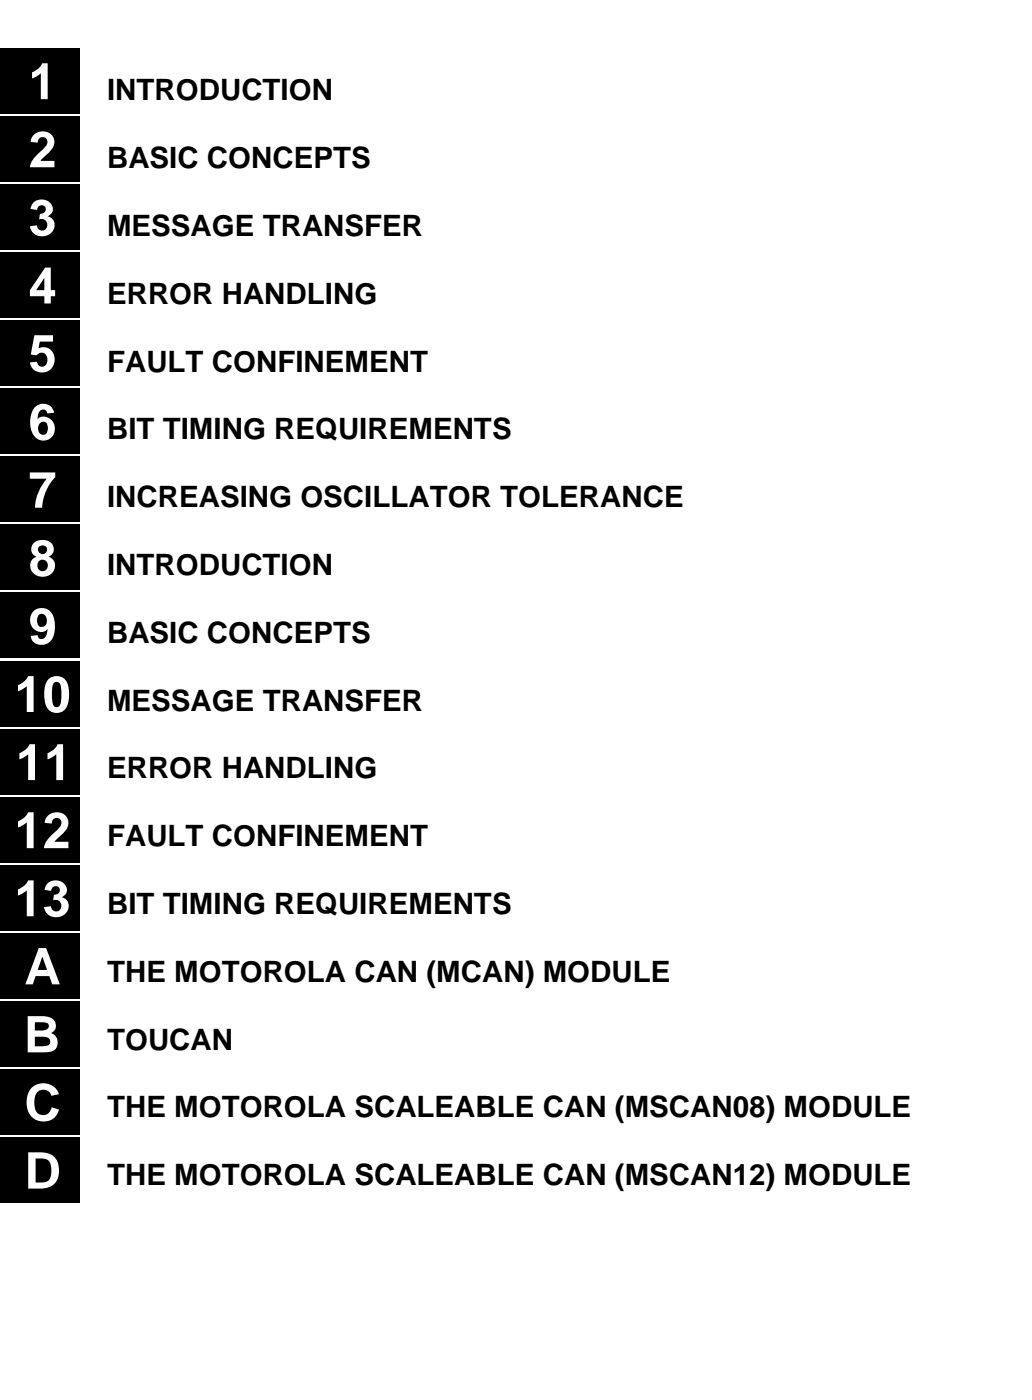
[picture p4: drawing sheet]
<svg xmlns="http://www.w3.org/2000/svg" width="173mm" height="235mm" viewBox="0 0 173 235" stroke-linecap="round" stroke-linejoin="round" font-family="sans-serif">
<defs><g id="words">
<g font-size="8.5" fill="#fff">
<text x="4.8" y="16.6">1</text>
<text x="4.8" y="28">2</text>
<text x="4.8" y="39.4">3</text>
<text x="4.8" y="50.8">4</text>
<text x="4.8" y="62.3">5</text>
<text x="4.8" y="73.7">6</text>
<text x="4.8" y="85.1">7</text>
<text x="4.8" y="96.5">8</text>
<text x="4.8" y="107.9">9</text>
<text x="2.4" y="119.3">10</text>
<text x="2.7" y="130.7">11</text>
<text x="2.4" y="142.1">12</text>
<text x="2.4" y="153.5">13</text>
<text x="4.1" y="164.9">A</text>
<text x="4" y="176.4">B</text>
<text x="4.1" y="187.8">C</text>
<text x="4.1" y="199.2">D</text>
</g>
<g font-size="4.9">
<text x="17.9" y="16.8">INTRODUCTION</text>
<text x="17.9" y="28.2">BASIC CONCEPTS</text>
<text x="17.9" y="39.6">MESSAGE TRANSFER</text>
<text x="17.9" y="50.9">ERROR HANDLING</text>
<text x="17.9" y="62.3">FAULT CONFINEMENT</text>
<text x="17.9" y="73.6">BIT TIMING REQUIREMENTS</text>
<text x="17.9" y="85">INCREASING OSCILLATOR TOLERANCE</text>
<text x="17.9" y="96.4">INTRODUCTION</text>
<text x="17.9" y="107.7">BASIC CONCEPTS</text>
<text x="17.9" y="119.1">MESSAGE TRANSFER</text>
<text x="17.9" y="130.4">ERROR HANDLING</text>
<text x="17.9" y="141.8">FAULT CONFINEMENT</text>
<text x="17.9" y="153.1">BIT TIMING REQUIREMENTS</text>
<text x="17.9" y="164.5">THE MOTOROLA CAN (MCAN) MODULE</text>
<text x="17.9" y="175.9">TOUCAN</text>
<text x="17.9" y="187.2">THE MOTOROLA SCALEABLE CAN (MSCAN08) MODULE</text>
<text x="17.9" y="198.6">THE MOTOROLA SCALEABLE CAN (MSCAN12) MODULE</text>
</g>
</g></defs>
<path d="M-.1 8h13.5v11h-13.5z" fill="#000"/>
<path d="M13.9 18.4h3v9.5h-3z" fill="#fff"/>
<path d="M-.1 19.4h13.5v11h-13.5z" fill="#000"/>
<path d="M13.9 29.9h3v9.4h-3z" fill="#fff"/>
<path d="M-.1 30.9h13.5v11h-13.5z" fill="#000"/>
<path d="M13.9 41.3h3v9.4h-3z" fill="#fff"/>
<path d="M-.1 42.3h13.5v11h-13.5z" fill="#000"/>
<path d="M13.9 52.7h3v9.4h-3z" fill="#fff"/>
<path d="M-.1 53.7h13.5v11h-13.5z" fill="#000"/>
<path d="M13.9 64.1h3v9.4h-3z" fill="#fff"/>
<path d="M-.1 65.1h13.5v11h-13.5z" fill="#000"/>
<path d="M13.9 75.5h3v9.4h-3z" fill="#fff"/>
<path d="M-.1 76.5h13.5v11h-13.5z" fill="#000"/>
<path d="M13.9 86.9h3v9.4h-3z" fill="#fff"/>
<path d="M-.1 87.9h13.5v11h-13.5z" fill="#000"/>
<path d="M13.9 98.3h3v9.4h-3z" fill="#fff"/>
<path d="M-.1 99.3h13.5v11h-13.5z" fill="#000"/>
<path d="M13.9 109.7h3v9.4h-3z" fill="#fff"/>
<path d="M-.1 110.7h13.5v11h-13.5z" fill="#000"/>
<path d="M13.9 121.1h3v9.4h-3z" fill="#fff"/>
<path d="M-.1 122.1h13.5v11h-13.5z" fill="#000"/>
<path d="M13.9 132.5h3v9.5h-3z" fill="#fff"/>
<path d="M-.1 133.5h13.5v11h-13.5z" fill="#000"/>
<path d="M13.9 144h3v9.4h-3z" fill="#fff"/>
<path d="M-.1 145h13.5v11h-13.5z" fill="#000"/>
<path d="M13.9 155.4h3v9.4h-3z" fill="#fff"/>
<path d="M-.1 156.4h13.5v11h-13.5z" fill="#000"/>
<path d="M13.9 166.8h3v9.4h-3z" fill="#fff"/>
<path d="M-.1 167.8h13.4v11h-13.4z" fill="#000"/>
<path d="M13.9 178.2h3v9.4h-3z" fill="#fff"/>
<path d="M-.1 179.2h13.5v11h-13.5z" fill="#000"/>
<path d="M13.9 189.6h3v9.4h-3z" fill="#fff"/>
<path d="M-.1 190.6h13.5v11h-13.5z" fill="#000"/>
<g fill="#fff">
<path d="M13.9 201h3v9.4h-3z"/>
<path d="M13.9 212.4h3v9.4h-3z"/>
</g>
<use href="#words"/>
</svg>
